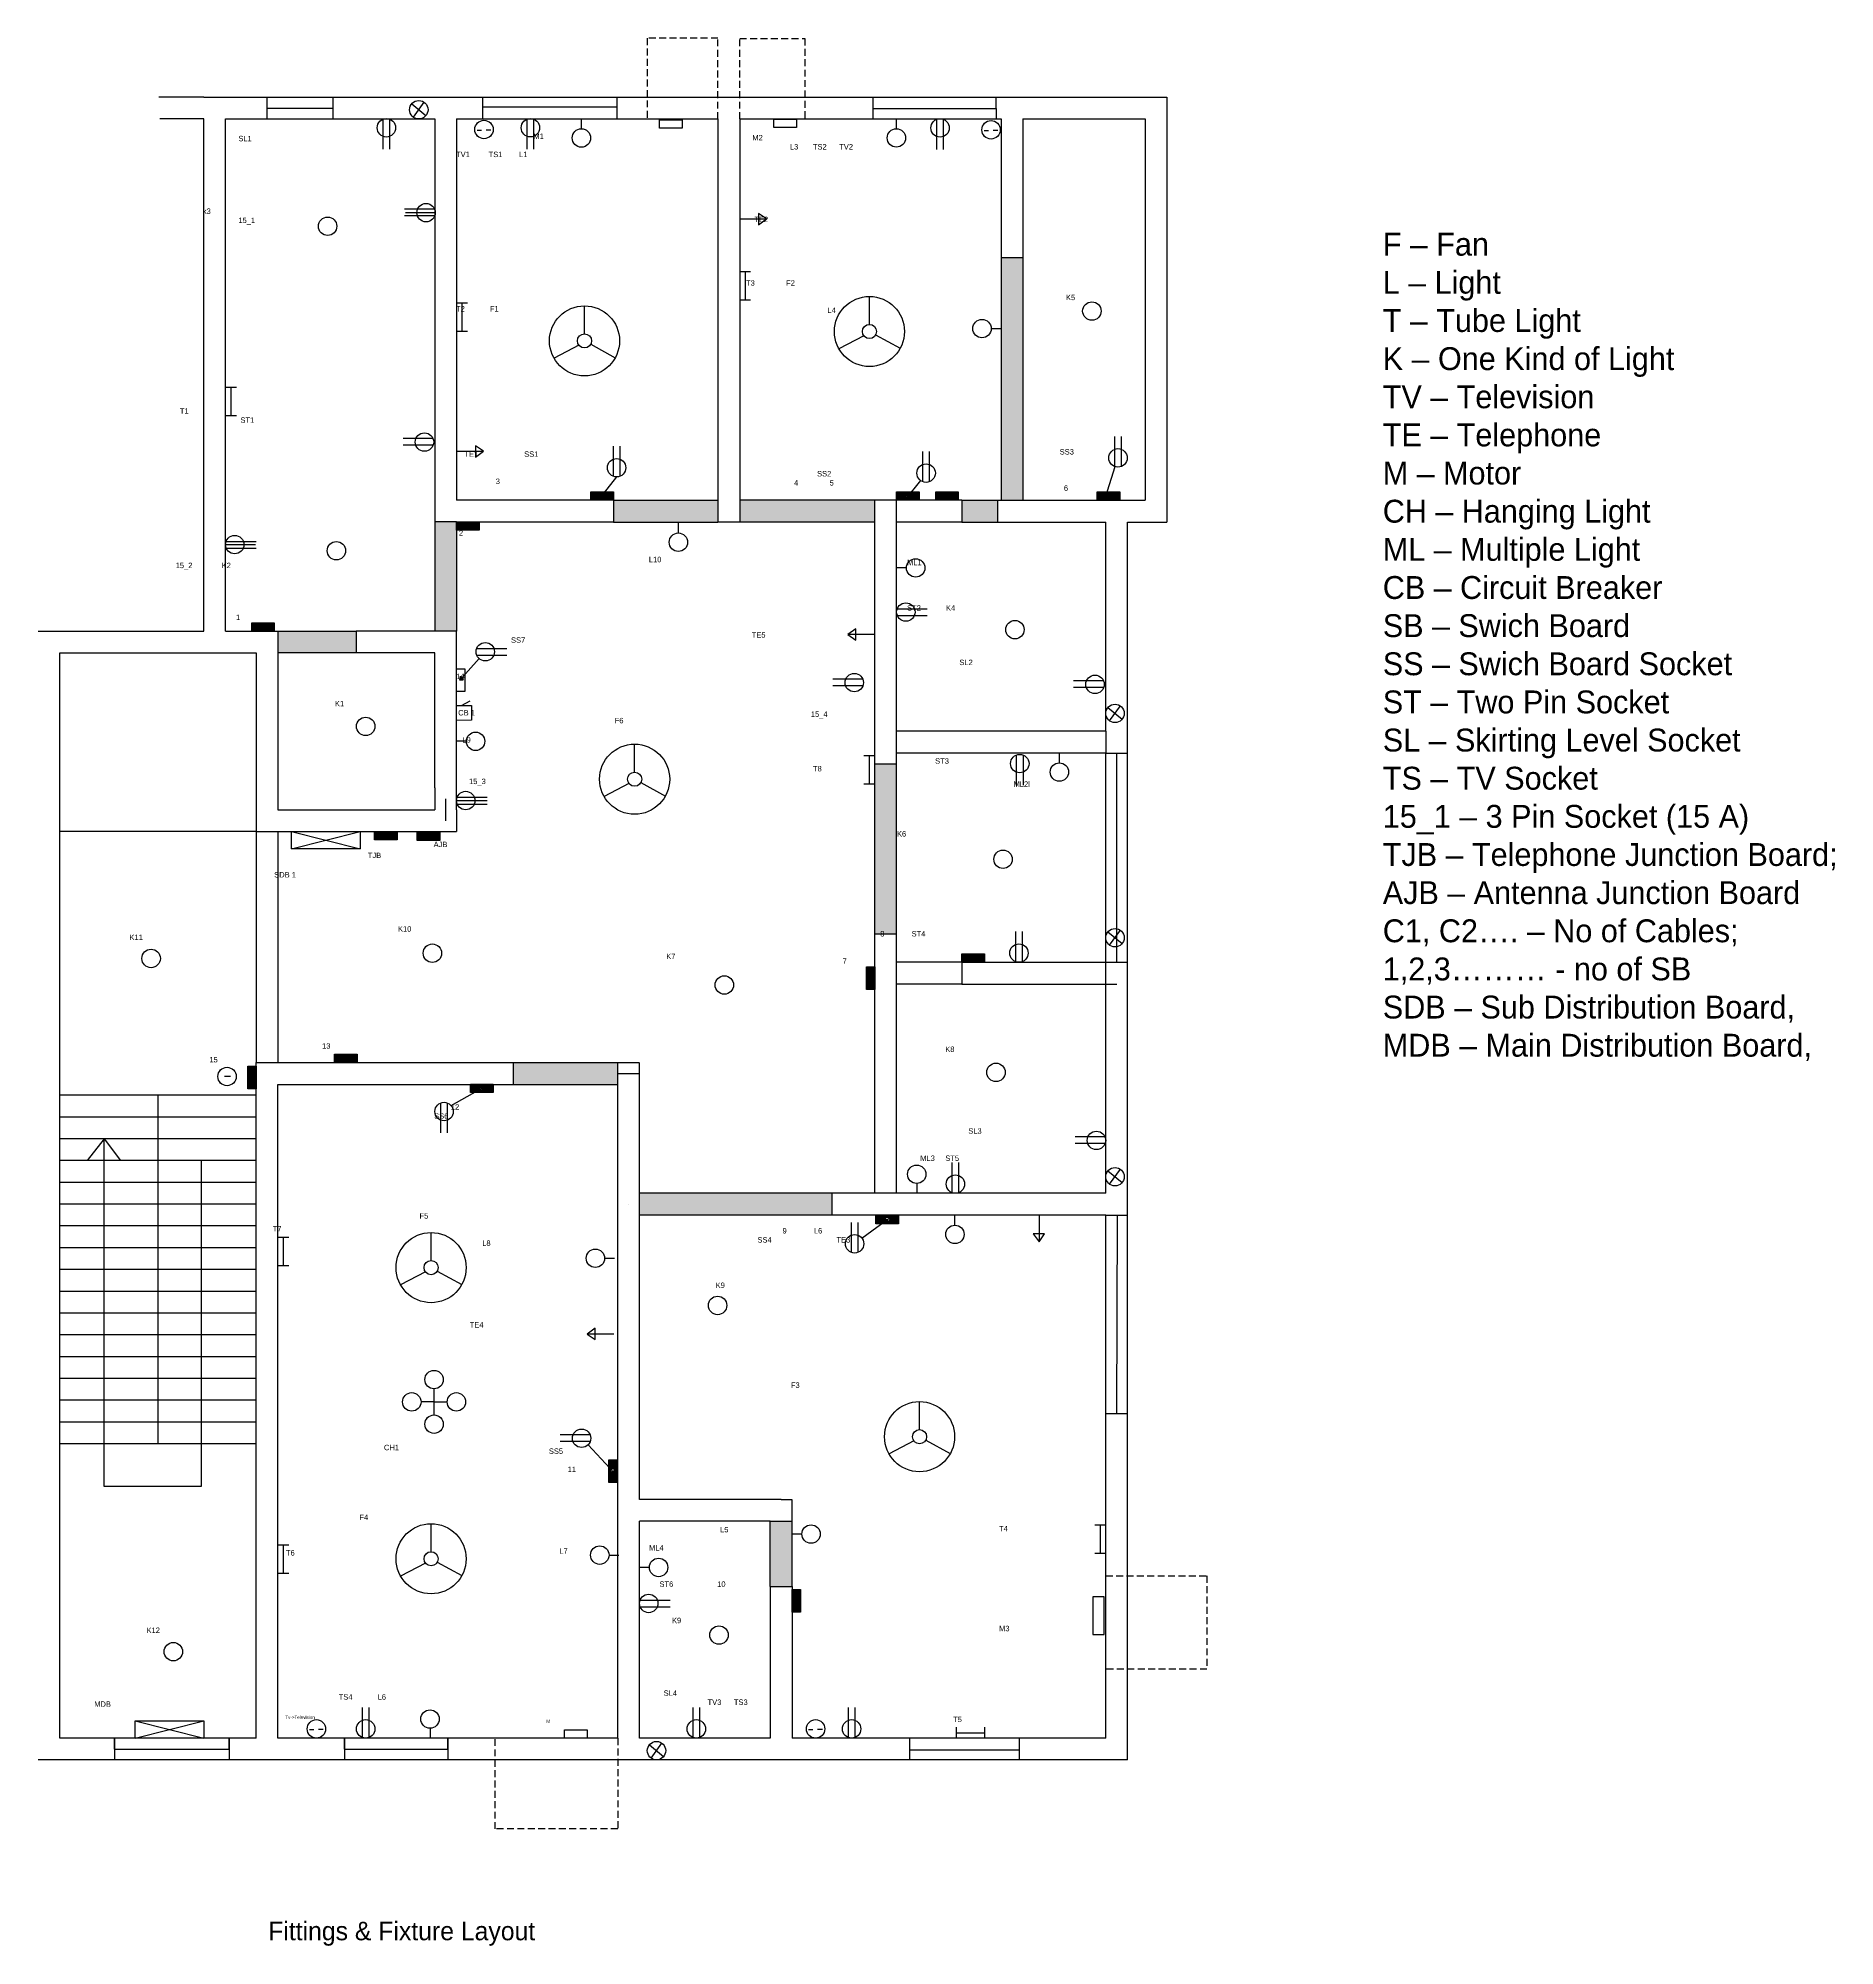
# Model space of a CAD drawing. Header units: millimetres. Extents: x 934 to 1758, y 802 to 1677.
import ezdxf

# ---------------------------------------------------------------- set-up
doc = ezdxf.new("R2010")
doc.units = ezdxf.units.MM
doc.linetypes.add('ACAD_ISO02W100', pattern=[15, 12, -3])
doc.linetypes.add('HIDDEN2', pattern=[4.7625, 3.175, -1.5875])

msp = doc.modelspace()

# ---------------------------------------------------------------- hatches: boundary and pattern name
at = {"linetype": 'HIDDEN2'}
for points in [[(1385.87, 1513.26), (1385.87, 1576.76), (1375.87, 1576.76), (1375.87, 1513.26), (1375.87, 1465.26), (1385.87, 1465.26)], [(1374.11, 1465.26), (1357.87, 1465.26), (1357.87, 1455.26), (1374.11, 1455.26)], [(1298.18, 1147.26), (1257.87, 1147.26), (1209.87, 1147.26), (1209.87, 1137.26), (1257.87, 1137.26), (1298.18, 1137.26)]]:
    msp.add_hatch(color=2, dxfattribs=at).paths.add_polyline_path(points)
for color, points in [(5, [(1197.98, 1469.1), (1193.91, 1469.1), (1192.29, 1467.06), (1193.03, 1466.57), (1191.51, 1466.07), (1191.51, 1467.58), (1192.29, 1467.06), (1193.91, 1469.1), (1187.6, 1469.1), (1187.6, 1465.26), (1197.98, 1465.26)]), (2, [(1245.87, 1465.26), (1197.87, 1465.26), (1197.87, 1455.26), (1245.87, 1455.26)]), (2, [(1317.87, 1465.26), (1303.87, 1465.26), (1255.87, 1465.26), (1255.87, 1455.26), (1303.87, 1455.26), (1317.87, 1455.26)]), (5, [(1338.24, 1469.1), (1334.65, 1469.1), (1332.93, 1466.97), (1333.8, 1466.26), (1331.95, 1465.76), (1332.29, 1467.49), (1332.93, 1466.97), (1334.65, 1469.1), (1327.87, 1469.1), (1327.87, 1465.26), (1338.24, 1465.26)]), (5, [(1356.17, 1469.1), (1345.8, 1469.1), (1345.8, 1465.26), (1356.17, 1465.26)]), (5, [(1430.35, 1469.1), (1424.49, 1469.1), (1424.07, 1467.77), (1424.36, 1467.67), (1423.9, 1467.23), (1423.81, 1467.86), (1424.07, 1467.77), (1424.49, 1469.1), (1419.98, 1469.1), (1419.98, 1465.26), (1430.35, 1465.26)]), (2, [(1125.87, 1441.26), (1125.87, 1455.26), (1125.87, 1455.45), (1115.87, 1455.45), (1115.87, 1455.26), (1115.87, 1441.26), (1115.87, 1405.26), (1125.87, 1405.26)]), (5, [(1136.24, 1455.26), (1125.87, 1455.26), (1125.87, 1451.62), (1136.24, 1451.62)]), (5, [(1042.24, 1409.1), (1031.87, 1409.1), (1031.87, 1405.26), (1042.24, 1405.26)]), (2, [(1079.87, 1405.26), (1043.87, 1405.26), (1043.87, 1395.26), (1079.87, 1395.26)]), (2, [(1327.87, 1344.17), (1317.87, 1344.17), (1317.87, 1301.26), (1317.87, 1266.29), (1327.87, 1266.29), (1327.87, 1301.26)]), (5, [(1098.59, 1313.26), (1088.22, 1313.26), (1088.22, 1309.43), (1098.59, 1309.43)]), (4, [(1118.18, 1312.98), (1107.81, 1312.98), (1107.81, 1309.14), (1118.18, 1309.14)]), (5, [(1368.24, 1257.1), (1357.87, 1257.1), (1357.87, 1253.26), (1368.24, 1253.26)]), (5, [(1317.87, 1251.18), (1314.04, 1251.18), (1314.04, 1240.81), (1317.87, 1240.81)]), (5, [(1080.23, 1211.1), (1069.86, 1211.1), (1069.86, 1207.26), (1080.23, 1207.26)]), (5, [(1033.87, 1205.55), (1030.06, 1205.55), (1030.06, 1195.18), (1033.87, 1195.18)]), (2, [(1199.87, 1202.26), (1199.87, 1207.26), (1151.87, 1207.26), (1151.87, 1197.26), (1199.87, 1197.26)]), (5, [(1142.68, 1197.26), (1132.31, 1197.26), (1132.31, 1193.49), (1133.99, 1193.49), (1136.63, 1194.98), (1136.06, 1195.56), (1138.13, 1195.82), (1137.35, 1194.25), (1136.63, 1194.98), (1133.99, 1193.49), (1142.68, 1193.49)]), (5, [(1328.69, 1137.03), (1318.31, 1137.03), (1318.31, 1133.2), (1320.87, 1133.2), (1323.37, 1135.03), (1322.31, 1135.79), (1325.13, 1136.32), (1324.6, 1134.16), (1323.37, 1135.03), (1320.87, 1133.2), (1328.69, 1133.2)]), (5, [(1199.57, 1024.94), (1195.74, 1024.94), (1195.74, 1021.65), (1196.89, 1020.4), (1198.18, 1021.59), (1198.18, 1018.99), (1196.19, 1019.76), (1196.89, 1020.4), (1195.74, 1021.65), (1195.74, 1014.57), (1199.57, 1014.57)]), (2, [(1279.87, 996.76), (1269.87, 996.76), (1269.87, 966.76), (1279.87, 966.76)]), (5, [(1283.7, 965.47), (1279.87, 965.47), (1279.87, 955.1), (1283.7, 955.1)])]:
    msp.add_hatch(color=color).paths.add_polyline_path(points)

# ---------------------------------------------------------------- linework, layer by layer
for p, q in [((1245.87, 1677.35), (1213.32, 1677.35)), ((1213.32, 1677.35), (1213.32, 1640.26)), ((1245.87, 1640.26), (1245.87, 1677.35)), ((1255.87, 1640.26), (1255.87, 1677.16)), ((1255.87, 1677.16), (1285.8, 1677.16)), ((1285.8, 1677.16), (1285.8, 1640.26)), ((1423.87, 971.76), (1470.29, 971.76)), ((1470.29, 971.76), (1470.29, 928.97)), ((1470.29, 928.97), (1423.87, 928.97)), ((1143.66, 855.56), (1143.66, 897.26)), ((1199.87, 897.26), (1199.87, 855.56)), ((1199.87, 855.56), (1143.66, 855.56))]:
    msp.add_line(p, q, dxfattribs=at)
for p, q in [((1009.87, 1650.26), (989.31, 1650.26)), ((1009.87, 1650.26), (1038.87, 1650.26)), ((1038.87, 1650.26), (1120.87, 1650.26)), ((1105.31, 1647.18), (1111.85, 1641.81)), ((1106.08, 1641.08), (1111.08, 1647.91)), ((1120.87, 1650.26), (1250.87, 1650.26)), ((1250.87, 1650.26), (1380.87, 1650.26)), ((1250.87, 1650.26), (1380.87, 1650.26)), ((1380.87, 1650.26), (1451.87, 1650.26)), ((1451.87, 1650.26), (1451.87, 1455.26)), ((1009.87, 1640.26), (989.69, 1640.26)), ((1009.87, 1405.26), (1009.87, 1640.26)), ((1019.87, 1405.26), (1019.87, 1640.26)), ((1019.87, 1640.26), (1038.87, 1640.26)), ((1038.87, 1640.26), (1115.87, 1640.26)), ((1092.08, 1640.12), (1092.08, 1626.36)), ((1095.17, 1640.17), (1095.17, 1626.36)), ((1115.87, 1640.26), (1115.87, 1455.26)), ((1125.87, 1640.26), (1245.87, 1640.26)), ((1125.87, 1640.26), (1125.87, 1465.26)), ((1125.87, 1640.26), (1125.87, 1465.26)), ((1158.2, 1640.13), (1158.2, 1626.37)), ((1161.28, 1640.18), (1161.28, 1626.37)), ((1183.22, 1635.77), (1183.22, 1640.29)), ((1245.87, 1640.26), (1245.87, 1455.26)), ((1255.87, 1640.26), (1375.87, 1640.26)), ((1255.87, 1640.26), (1255.87, 1455.26)), ((1327.76, 1635.8), (1327.76, 1640.32)), ((1346.19, 1640.05), (1346.19, 1626.29)), ((1349.28, 1640.1), (1349.28, 1626.29)), ((1375.87, 1640.26), (1375.87, 1513.26)), ((1385.87, 1640.26), (1441.87, 1640.26)), ((1385.87, 1640.26), (1385.87, 1513.26)), ((1441.87, 1640.26), (1441.87, 1465.26)), ((1135.29, 1635.17), (1137.31, 1635.17)), ((1139.43, 1635.25), (1141.63, 1635.25)), ((1368.01, 1635.02), (1370.03, 1635.02)), ((1372.15, 1635.1), (1374.35, 1635.1)), ((1115.84, 1598.86), (1102.08, 1598.86)), ((1115.89, 1595.78), (1102.08, 1595.78)), ((1116.16, 1597.26), (1102.45, 1597.26)), ((1255.87, 1594.42), (1268.2, 1594.42)), ((1268.2, 1594.42), (1264.54, 1596.89)), ((1264.54, 1596.89), (1264.54, 1591.72)), ((1264.54, 1591.72), (1268.2, 1594.42)), ((1375.87, 1576.76), (1385.87, 1576.76)), ((1255.87, 1570.29), (1260.86, 1570.29)), ((1258.31, 1570.29), (1258.31, 1557.28)), ((1315.4, 1545.98), (1315.4, 1558.82)), ((1125.87, 1555.88), (1130.86, 1555.88)), ((1128.31, 1555.88), (1128.31, 1542.88)), ((1184.63, 1541.67), (1184.63, 1554.51)), ((1255.87, 1557.28), (1260.86, 1557.28)), ((1125.87, 1542.88), (1130.86, 1542.88)), ((1312.81, 1540.77), (1301.4, 1534.8)), ((1318.25, 1541.16), (1329.52, 1535.01)), ((1371.28, 1544.07), (1375.8, 1544.07)), ((1182.03, 1536.46), (1170.63, 1530.49)), ((1187.48, 1536.85), (1198.75, 1530.7)), ((1019.87, 1517.12), (1024.86, 1517.12)), ((1022.31, 1517.12), (1022.31, 1504.11)), ((1375.87, 1513.26), (1375.87, 1465.26)), ((1385.87, 1513.26), (1385.87, 1465.26)), ((1019.87, 1504.11), (1024.86, 1504.11)), ((1115.09, 1493.6), (1101.33, 1493.6)), ((1115.14, 1490.51), (1101.33, 1490.51)), ((1138.2, 1487.84), (1134.54, 1490.31)), ((1134.54, 1490.31), (1134.54, 1485.14)), ((1197.89, 1476.26), (1197.89, 1490.07)), ((1200.98, 1476.31), (1200.98, 1490.07)), ((1427.99, 1480.78), (1427.99, 1494.59)), ((1431.08, 1480.83), (1431.08, 1494.59)), ((1125.87, 1487.84), (1138.2, 1487.84)), ((1134.54, 1485.14), (1138.2, 1487.84)), ((1339.94, 1473.78), (1339.94, 1487.59)), ((1343.03, 1473.83), (1343.03, 1487.59)), ((1423.9, 1467.23), (1428.19, 1480.71)), ((1199.37, 1475.99), (1191.51, 1466.07)), ((1338.9, 1474.34), (1331.95, 1465.76)), ((1197.87, 1465.26), (1125.87, 1465.26)), ((1191.51, 1466.07), (1191.51, 1467.58)), ((1191.51, 1467.58), (1193.03, 1466.57)), ((1193.03, 1466.57), (1191.51, 1466.07)), ((1197.87, 1465.26), (1197.87, 1455.26)), ((1197.87, 1465.26), (1245.87, 1465.26)), ((1303.87, 1465.26), (1255.87, 1465.26)), ((1327.87, 1465.26), (1303.87, 1465.26)), ((1317.87, 1455.26), (1317.87, 1465.26)), ((1327.87, 1354.26), (1327.87, 1465.26)), ((1357.87, 1465.26), (1327.87, 1465.26)), ((1331.95, 1465.76), (1332.29, 1467.49)), ((1333.8, 1466.26), (1331.95, 1465.76)), ((1332.29, 1467.49), (1333.8, 1466.26)), ((1357.87, 1465.26), (1428.87, 1465.26)), ((1357.87, 1465.26), (1428.87, 1465.26)), ((1357.87, 1465.26), (1428.87, 1465.26)), ((1357.87, 1465.26), (1357.87, 1455.26)), ((1374.11, 1465.26), (1374.11, 1455.26)), ((1423.9, 1467.23), (1423.81, 1467.86)), ((1423.81, 1467.86), (1424.36, 1467.67)), ((1424.36, 1467.67), (1423.9, 1467.23)), ((1423.9, 1467.23), (1423.9, 1467.23)), ((1428.87, 1465.26), (1441.87, 1465.26)), ((1125.87, 1455.45), (1115.87, 1455.45)), ((1115.87, 1455.26), (1115.87, 1441.26)), ((1125.87, 1455.26), (1125.87, 1441.26)), ((1197.87, 1455.26), (1125.87, 1455.26)), ((1197.87, 1455.26), (1245.87, 1455.26)), ((1227.72, 1450.27), (1227.72, 1454.79)), ((1303.87, 1455.26), (1255.87, 1455.26)), ((1317.87, 1455.26), (1303.87, 1455.26)), ((1317.87, 1349.26), (1317.87, 1455.26)), ((1357.87, 1455.26), (1327.87, 1455.26)), ((1357.87, 1455.26), (1423.87, 1455.26)), ((1423.87, 1359.26), (1423.87, 1455.26)), ((1433.87, 1354.26), (1433.87, 1455.26)), ((1433.87, 1455.26), (1451.87, 1455.26)), ((1019.87, 1444.95), (1033.58, 1444.95)), ((1020.14, 1446.43), (1033.95, 1446.43)), ((1020.19, 1443.35), (1033.95, 1443.35)), ((1115.87, 1441.26), (1115.87, 1405.26)), ((1125.87, 1441.26), (1125.87, 1405.26)), ((1332.39, 1434.25), (1327.87, 1434.25)), ((1328.14, 1415.48), (1341.95, 1415.48)), ((1328.19, 1412.39), (1341.95, 1412.39)), ((933.87, 1405.26), (1009.87, 1405.26)), ((938.87, 1405.26), (1009.87, 1405.26)), ((1019.87, 1405.26), (1043.87, 1405.26)), ((1043.87, 1405.26), (1043.87, 1333.26)), ((1043.87, 1405.26), (1079.87, 1405.26)), ((1125.87, 1405.26), (1079.87, 1405.26)), ((1079.87, 1405.26), (1079.87, 1395.26)), ((1125.87, 1323.26), (1125.87, 1405.26)), ((1309.08, 1406.33), (1305.42, 1403.63)), ((1317.75, 1403.63), (1305.42, 1403.63)), ((1305.42, 1403.63), (1309.08, 1401.15)), ((1309.08, 1401.15), (1309.08, 1406.33)), ((943.87, 1318.26), (943.87, 1395.26)), ((943.87, 1395.26), (1014.87, 1395.26)), ((1014.87, 1395.26), (1033.87, 1395.26)), ((1033.87, 1395.26), (1033.87, 1328.26)), ((1079.87, 1395.26), (1043.87, 1395.26)), ((1115.87, 1395.26), (1079.87, 1395.26)), ((1115.87, 1333.26), (1115.87, 1395.26)), ((1136.23, 1392.66), (1127.36, 1382.69)), ((1135.13, 1397.25), (1148.94, 1397.25)), ((1135.18, 1394.17), (1148.94, 1394.17)), ((1127.36, 1382.69), (1127.69, 1384.5)), ((1127.69, 1384.5), (1128.87, 1382.79)), ((1312.36, 1383.23), (1298.6, 1383.23)), ((1128.87, 1382.79), (1127.36, 1382.69)), ((1312.41, 1380.14), (1298.6, 1380.14)), ((1422.84, 1382.42), (1409.08, 1382.42)), ((1422.89, 1379.33), (1409.08, 1379.33)), ((1125.87, 1371.11), (1132.75, 1371.11)), ((1128.14, 1371.11), (1132.19, 1373.32)), ((1128.14, 1371.11), (1132.37, 1371.11)), ((1132.75, 1371.11), (1132.75, 1364.31)), ((1424.83, 1370.17), (1431.38, 1364.81)), ((1425.6, 1364.08), (1430.61, 1370.9)), ((1132.75, 1364.31), (1125.87, 1364.26)), ((1423.87, 1359.26), (1327.87, 1359.26)), ((1423.87, 1359.26), (1423.87, 1349.26)), ((1130.39, 1354.67), (1125.87, 1354.67)), ((1207.62, 1340.54), (1207.62, 1353.38)), ((1317.87, 1301.26), (1317.87, 1349.26)), ((1327.87, 1349.26), (1327.87, 1354.26)), ((1423.87, 1349.26), (1327.87, 1349.26)), ((1327.87, 1301.26), (1327.87, 1349.26)), ((1382.79, 1348.37), (1382.79, 1334.61)), ((1385.88, 1348.42), (1385.88, 1334.61)), ((1402.57, 1344.79), (1402.57, 1349.31)), ((1423.87, 1248.26), (1423.87, 1349.26)), ((1423.87, 1349.26), (1433.87, 1349.26)), ((1428.87, 1253.26), (1428.87, 1349.26)), ((1433.87, 1248.26), (1433.87, 1354.26)), ((1312.8, 1348.1), (1317.79, 1348.1)), ((1315.23, 1348.1), (1315.23, 1335.09)), ((1327.87, 1344.17), (1317.87, 1344.17)), ((1043.87, 1333.26), (1043.87, 1323.26)), ((1115.87, 1333.26), (1115.87, 1323.26)), ((1205.03, 1335.33), (1193.62, 1329.36)), ((1210.47, 1335.72), (1221.74, 1329.56)), ((1312.8, 1335.09), (1317.79, 1335.09)), ((1033.87, 1328.26), (1033.87, 1291.26)), ((1043.87, 1323.26), (1115.87, 1323.26)), ((1125.87, 1327.5), (1140.01, 1327.5)), ((1125.87, 1323.26), (1125.87, 1313.26)), ((1126.14, 1328.98), (1139.95, 1328.98)), ((1126.19, 1325.89), (1139.95, 1325.89)), ((943.87, 1202.26), (943.87, 1318.26)), ((1033.87, 1313.35), (943.87, 1313.35)), ((1033.87, 1313.35), (1043.87, 1313.26)), ((1043.87, 1313.26), (1125.87, 1313.26)), ((1043.87, 1313.26), (1043.87, 1291.26)), ((1050.22, 1313.26), (1081.7, 1305.41)), ((1050.22, 1305.41), (1081.7, 1313.26)), ((1317.87, 1243.26), (1317.87, 1301.26)), ((1327.87, 1243.26), (1327.87, 1301.26)), ((1033.87, 1291.26), (1033.87, 1207.26)), ((1043.87, 1291.26), (1043.87, 1207.26)), ((1317.87, 1266.29), (1327.87, 1266.29)), ((1382.54, 1253.53), (1382.54, 1267.34)), ((1385.63, 1253.58), (1385.63, 1267.34)), ((1424.83, 1267.21), (1431.38, 1261.85)), ((1425.6, 1261.12), (1430.61, 1267.94)), ((1357.87, 1253.26), (1327.87, 1253.26)), ((1357.87, 1253.26), (1428.87, 1253.26)), ((1357.87, 1253.26), (1357.87, 1243.26)), ((1428.87, 1253.26), (1433.87, 1253.26)), ((1317.87, 1147.26), (1317.87, 1243.26)), ((1327.87, 1147.26), (1327.87, 1243.26)), ((1357.87, 1243.26), (1327.87, 1243.26)), ((1357.87, 1243.26), (1428.87, 1243.26)), ((1423.87, 1147.26), (1423.87, 1248.26)), ((1433.87, 1142.26), (1433.87, 1248.26)), ((943.87, 897.26), (943.87, 1202.26)), ((1019.41, 1200.95), (1022.16, 1200.95)), ((1033.87, 897.26), (1033.87, 1207.26)), ((1033.87, 1207.26), (1151.87, 1207.26)), ((1151.87, 1207.26), (1151.87, 1197.26)), ((1151.87, 1207.26), (1209.59, 1207.26)), ((1199.87, 1202.26), (1199.87, 1207.26)), ((1199.87, 897.26), (1199.87, 1202.26)), ((1199.87, 1202.26), (1209.87, 1202.26)), ((1209.87, 1202.26), (1209.87, 1207.26)), ((1209.87, 1006.76), (1209.87, 1202.26)), ((1033.87, 1192.26), (943.87, 1192.26)), ((988.87, 1192.26), (988.87, 1032.26)), ((1043.87, 897.26), (1043.87, 1197.26)), ((1043.87, 1197.26), (1151.87, 1197.26)), ((1123.41, 1187.52), (1138.13, 1195.82)), ((1138.13, 1195.82), (1136.06, 1195.56)), ((1136.06, 1195.56), (1137.35, 1194.25)), ((1137.35, 1194.25), (1138.13, 1195.82)), ((1151.87, 1197.26), (1199.87, 1197.26)), ((1033.87, 1182.26), (943.87, 1182.26)), ((1118.57, 1188.7), (1118.57, 1174.94)), ((1121.66, 1188.75), (1121.66, 1174.94)), ((1423.51, 1173.14), (1409.75, 1173.14)), ((1033.87, 1172.26), (943.87, 1172.26)), ((964.12, 1172.26), (956.4, 1162.26)), ((964.12, 1012.75), (964.12, 1172.26)), ((964.12, 1172.26), (971.65, 1162.26)), ((1423.56, 1170.05), (1409.75, 1170.05)), ((1033.87, 1162.26), (943.87, 1162.26)), ((1008.62, 1162.26), (1008.62, 1032.26)), ((1353.36, 1147.53), (1353.36, 1161.34)), ((1356.45, 1147.58), (1356.45, 1161.34)), ((1424.83, 1157.55), (1431.38, 1152.18)), ((1425.6, 1151.45), (1430.61, 1158.28)), ((1033.87, 1152.26), (943.87, 1152.26)), ((1257.87, 1147.26), (1209.87, 1147.26)), ((1322.87, 1147.26), (1257.87, 1147.26)), ((1298.18, 1147.26), (1298.18, 1137.26)), ((1423.87, 1147.26), (1322.87, 1147.26)), ((1423.87, 1147.26), (1327.87, 1147.26)), ((1337.09, 1151.78), (1337.09, 1147.26)), ((1033.87, 1142.26), (943.87, 1142.26)), ((1204.87, 1142.26), (1204.87, 1142.26)), ((1433.87, 1046.26), (1433.87, 1142.26)), ((1033.87, 1132.26), (943.87, 1132.26)), ((1257.87, 1137.26), (1209.87, 1137.26)), ((1322.87, 1137.26), (1257.87, 1137.26)), ((1307.09, 1120.13), (1307.09, 1133.94)), ((1310.18, 1120.18), (1310.18, 1133.94)), ((1311.93, 1126.66), (1325.13, 1136.32)), ((1325.13, 1136.32), (1322.31, 1135.79)), ((1322.31, 1135.79), (1324.6, 1134.16)), ((1423.87, 1137.26), (1322.87, 1137.26)), ((1324.6, 1134.16), (1325.13, 1136.32)), ((1354.62, 1132.65), (1354.62, 1137.16)), ((1393.29, 1137.31), (1393.29, 1124.98)), ((1423.87, 1046.26), (1423.87, 1137.26)), ((1033.87, 1122.26), (943.87, 1122.26)), ((1043.87, 1127.14), (1048.86, 1127.14)), ((1046.31, 1127.14), (1046.31, 1114.13)), ((1114.21, 1116.42), (1114.21, 1129.26)), ((1395.76, 1128.64), (1390.59, 1128.64)), ((1390.59, 1128.64), (1393.29, 1124.98)), ((1393.29, 1124.98), (1395.76, 1128.64)), ((1033.87, 1112.26), (943.87, 1112.26)), ((1043.87, 1114.13), (1048.86, 1114.13)), ((1193.86, 1117.45), (1198.38, 1117.45)), ((1111.62, 1111.2), (1100.21, 1105.23)), ((1117.06, 1111.59), (1128.33, 1105.44)), ((1033.87, 1102.26), (943.87, 1102.26)), ((1033.87, 1092.26), (943.87, 1092.26)), ((1033.87, 1082.26), (943.87, 1082.26)), ((1189.48, 1085.32), (1185.82, 1082.61)), ((1198.15, 1082.61), (1185.82, 1082.61)), ((1185.82, 1082.61), (1189.48, 1080.14)), ((1189.48, 1080.14), (1189.48, 1085.32)), ((1033.87, 1072.26), (943.87, 1072.26)), ((1033.87, 1062.26), (943.87, 1062.26)), ((1033.87, 1052.26), (943.87, 1052.26)), ((1115.59, 1051.55), (1109.59, 1051.55)), ((1115.59, 1045.55), (1115.59, 1057.55)), ((1115.59, 1051.55), (1121.59, 1051.55)), ((1338.4, 1038.84), (1338.4, 1051.68)), ((1033.87, 1042.26), (943.87, 1042.26)), ((1423.87, 897.26), (1423.87, 1046.26)), ((1433.87, 887.26), (1433.87, 1046.26)), ((1187.2, 1036.45), (1173.43, 1036.45)), ((1187.25, 1033.37), (1173.43, 1033.37)), ((1335.8, 1033.62), (1324.39, 1027.65)), ((1341.24, 1034.01), (1352.51, 1027.86)), ((1033.87, 1032.26), (943.87, 1032.26)), ((1008.62, 1032.26), (1008.62, 1012.75)), ((1186.3, 1031.88), (1198.18, 1018.99)), ((1198.18, 1021.59), (1196.19, 1019.76)), ((1196.19, 1019.76), (1198.18, 1018.99)), ((1198.18, 1018.99), (1198.18, 1021.59)), ((1008.62, 1012.75), (964.12, 1012.75)), ((1274.87, 1006.76), (1209.87, 1006.76)), ((1274.87, 1006.76), (1279.87, 1006.76)), ((1279.87, 966.76), (1279.87, 1006.59)), ((1114.21, 982.81), (1114.21, 995.65)), ((1209.87, 897.26), (1209.87, 996.76)), ((1269.87, 996.76), (1209.87, 996.76)), ((1269.87, 966.76), (1269.87, 996.76)), ((1269.87, 996.76), (1279.87, 996.76)), ((1284.39, 990.9), (1279.87, 990.9)), ((1418.79, 995.14), (1423.78, 995.14)), ((1421.23, 995.14), (1421.23, 982.14)), ((1043.87, 985.99), (1048.86, 985.99)), ((1046.31, 986), (1046.31, 972.99)), ((1195.87, 981.23), (1200.39, 981.23)), ((1418.79, 982.14), (1423.78, 982.14)), ((1043.87, 972.99), (1048.86, 972.99)), ((1111.62, 977.59), (1100.21, 971.62)), ((1117.06, 977.98), (1128.33, 971.83)), ((1214.39, 975.56), (1209.87, 975.56)), ((1269.87, 966.76), (1269.87, 897.26)), ((1269.87, 966.76), (1279.87, 966.76)), ((1279.87, 966.76), (1279.87, 897.26)), ((1210.14, 960.52), (1223.95, 960.52)), ((1210.19, 957.43), (1223.95, 957.43)), ((1082.71, 897.53), (1082.71, 911.34)), ((1085.8, 897.58), (1085.8, 911.34)), ((1234.47, 897.53), (1234.47, 911.34)), ((1237.56, 897.58), (1237.56, 911.34)), ((1305.74, 897.53), (1305.74, 911.34)), ((1308.83, 897.58), (1308.83, 911.34)), ((978.47, 905.12), (1009.95, 897.26)), ((978.47, 897.26), (1009.95, 905.12)), ((1113.72, 901.78), (1113.72, 897.26)), ((1355.42, 897.26), (1355.42, 902.26)), ((1368.43, 897.26), (1368.43, 902.26)), ((1033.87, 897.26), (943.87, 897.26)), ((968.93, 892.26), (968.93, 897.26)), ((968.93, 897.26), (968.93, 887.26)), ((1021.53, 892.26), (1021.53, 897.26)), ((1021.53, 897.26), (1021.53, 887.26)), ((1199.87, 897.26), (1043.87, 897.26)), ((1058.4, 901.24), (1060.41, 901.24)), ((1062.53, 901.32), (1064.73, 901.32)), ((1269.87, 897.26), (1209.87, 897.26)), ((1214.4, 894.18), (1220.94, 888.81)), ((1215.16, 888.08), (1220.17, 894.91)), ((1423.87, 897.26), (1279.87, 897.26)), ((1287.47, 901.24), (1289.49, 901.24)), ((1291.61, 901.32), (1293.81, 901.32)), ((1355.42, 899.7), (1368.43, 899.7)), ((1038.87, 887.26), (933.87, 887.26)), ((968.93, 892.26), (1021.53, 892.26)), ((1204.87, 887.26), (1038.87, 887.26)), ((1274.87, 887.26), (1204.87, 887.26)), ((1433.87, 887.26), (1274.87, 887.26))]:
    msp.add_line(p, q)
at = {"color": 3}
for p, q in [((1038.87, 1650.26), (1038.87, 1640.26)), ((1069.12, 1650.26), (1069.12, 1640.26)), ((1137.99, 1640.26), (1137.99, 1650.26)), ((1199.46, 1650.26), (1199.46, 1640.26)), ((1317.06, 1640.26), (1317.06, 1650.26)), ((1373.54, 1645.05), (1373.54, 1650.26)), ((1038.87, 1645.26), (1069.12, 1645.26)), ((1138.21, 1645.76), (1199.46, 1645.76)), ((1316.97, 1645.05), (1373.54, 1645.05)), ((1373.54, 1645.05), (1373.54, 1640.26)), ((1423.87, 1137.26), (1433.87, 1137.26)), ((1428.87, 1046.26), (1429.25, 1137.23)), ((1423.87, 1046.26), (1433.87, 1046.26)), ((1074.44, 892.26), (1074.44, 897.26)), ((1074.44, 897.26), (1074.44, 887.26)), ((1121.87, 892.26), (1121.87, 897.26)), ((1121.87, 897.26), (1121.87, 887.26)), ((1333.97, 887.26), (1333.97, 897.26)), ((1384.09, 897.26), (1384.09, 887.26)), ((1074.44, 892.26), (1121.87, 892.26)), ((1383.79, 891.75), (1334.16, 891.75))]:
    msp.add_line(p, q, dxfattribs=at)
at = {"linetype": 'ACAD_ISO02W100'}
for p, q in [((1255.87, 1455.26), (1245.87, 1455.26)), ((1120.87, 1328.26), (1120.87, 1318.26))]:
    msp.add_line(p, q, dxfattribs=at)
for points in [[(1219.04, 1639.89), (1229.41, 1639.89), (1229.41, 1636.06), (1219.04, 1636.06)], [(1271.49, 1640.13), (1281.86, 1640.13), (1281.86, 1636.3), (1271.49, 1636.3)], [(1187.6, 1469.1), (1197.98, 1469.1), (1197.98, 1465.26), (1187.6, 1465.26)], [(1327.87, 1469.1), (1338.24, 1469.1), (1338.24, 1465.26), (1327.87, 1465.26)], [(1345.8, 1469.1), (1356.17, 1469.1), (1356.17, 1465.26), (1345.8, 1465.26)], [(1419.98, 1469.1), (1430.35, 1469.1), (1430.35, 1465.26), (1419.98, 1465.26)], [(1125.87, 1455.45), (1136.24, 1455.45), (1136.24, 1451.62), (1125.87, 1451.62)], [(1031.87, 1409.1), (1042.24, 1409.1), (1042.24, 1405.26), (1031.87, 1405.26)], [(1129.7, 1387.87), (1129.7, 1377.5), (1125.87, 1377.5), (1125.87, 1387.87)], [(1050.22, 1313.26), (1081.7, 1313.26), (1081.7, 1305.41), (1050.22, 1305.41)], [(1088.22, 1313.26), (1098.59, 1313.26), (1098.59, 1309.43), (1088.22, 1309.43)], [(1107.81, 1312.98), (1118.18, 1312.98), (1118.18, 1309.14), (1107.81, 1309.14)], [(1357.87, 1257.1), (1368.24, 1257.1), (1368.24, 1253.26), (1357.87, 1253.26)], [(1317.87, 1251.18), (1317.87, 1240.81), (1314.04, 1240.81), (1314.04, 1251.18)], [(1069.86, 1211.1), (1080.23, 1211.1), (1080.23, 1207.26), (1069.86, 1207.26)], [(1033.89, 1205.55), (1033.89, 1195.18), (1030.06, 1195.18), (1030.06, 1205.55)], [(1132.31, 1197.32), (1142.68, 1197.32), (1142.68, 1193.49), (1132.31, 1193.49)], [(1318.31, 1137.03), (1328.69, 1137.03), (1328.69, 1133.2), (1318.31, 1133.2)], [(1199.57, 1024.94), (1199.57, 1014.57), (1195.74, 1014.57), (1195.74, 1024.94)], [(1283.7, 965.47), (1283.7, 955.1), (1279.87, 955.1), (1279.87, 965.47)], [(1423.15, 962.09), (1417.9, 962.09), (1417.9, 944.75), (1423.15, 944.75)], [(978.47, 905.12), (1009.95, 905.12), (1009.95, 897.26), (978.47, 897.26)], [(1175.4, 901.1), (1185.77, 901.1), (1185.77, 897.26), (1175.4, 897.26)]]:
    msp.add_lwpolyline(points, close=True)
for centre, radius in [((1108.58, 1644.5), 4.23), ((1093.69, 1636.21), 4.23), ((1138.49, 1635.43), 4.23), ((1159.8, 1636.22), 4.23), ((1347.8, 1636.14), 4.23), ((1371.21, 1635.28), 4.23), ((1183.22, 1631.54), 4.23), ((1327.76, 1631.57), 4.23), ((1066.72, 1591.04), 4.23), ((1111.93, 1597.26), 4.23), ((1315.4, 1542.73), 16.09), ((1184.63, 1538.42), 16.09), ((1417.48, 1552.12), 4.23), ((1184.63, 1538.42), 3.25), ((1315.4, 1542.73), 3.25), ((1367.05, 1544.07), 4.23), ((1111.18, 1491.99), 4.23), ((1429.47, 1484.74), 4.23), ((1199.37, 1480.22), 4.23), ((1341.42, 1477.74), 4.23), ((1024.1, 1444.95), 4.23), ((1070.75, 1442.13), 4.23), ((1227.72, 1446.04), 4.23), ((1336.62, 1434.25), 4.23), ((1332.1, 1414), 4.23), ((1382.16, 1405.91), 4.23), ((1139.09, 1395.77), 4.23), ((1308.44, 1381.62), 4.23), ((1418.93, 1380.81), 4.23), ((1084.2, 1361.52), 4.23), ((1428.1, 1367.49), 4.23), ((1134.62, 1354.67), 4.23), ((1207.62, 1337.29), 16.09), ((1384.4, 1344.46), 4.23), ((1207.62, 1337.29), 3.25), ((1402.57, 1340.56), 4.23), ((1130.1, 1327.5), 4.23), ((1376.73, 1300.54), 4.23), ((1114.82, 1257.45), 4.23), ((1384.02, 1257.5), 4.23), ((1428.1, 1264.53), 4.23), ((985.73, 1255.02), 4.23), ((1248.79, 1242.84), 4.23), ((1020.58, 1200.86), 4.23), ((1373.47, 1202.76), 4.23), ((1120.17, 1184.79), 4.23), ((1419.59, 1171.54), 4.23), ((1337.09, 1156.01), 4.23), ((1354.84, 1151.5), 4.23), ((1428.1, 1154.86), 4.23), ((1354.62, 1128.41), 4.23), ((1114.21, 1113.16), 16.09), ((1189.63, 1117.45), 4.23), ((1308.57, 1124.09), 4.23), ((1114.21, 1113.16), 3.25), ((1245.69, 1095.8), 4.23), ((1115.59, 1061.79), 4.23), ((1105.36, 1051.55), 4.23), ((1125.83, 1051.55), 4.23), ((1338.4, 1035.58), 16.09), ((1115.59, 1041.32), 4.23), ((1183.28, 1034.85), 4.23), ((1338.4, 1035.58), 3.25), ((1114.21, 979.55), 16.09), ((1288.62, 990.9), 4.23), ((1114.21, 979.55), 3.25), ((1191.64, 981.23), 4.23), ((1218.62, 975.56), 4.23), ((1214.1, 959.04), 4.23), ((1246.35, 944.55), 4.23), ((995.91, 936.92), 4.23), ((1061.59, 901.5), 4.23), ((1084.2, 901.5), 4.23), ((1113.72, 906.01), 4.23), ((1235.95, 901.5), 4.23), ((1290.67, 901.5), 4.23), ((1307.22, 901.5), 4.23), ((1217.67, 891.5), 4.23)]:
    msp.add_circle(centre, radius)

# ---------------------------------------------------------------- texts
at = {"attachment_point": 1}
for s, insert, char_height, width in [('\\P\\P\\P\\P\\P\\P                                               SL1\\P\\P\\P\\P\\P\\P\\P\\P                              k3         \\P                                               15_1\\P\\P\\P\\P\\P\\P\\P\\P\\P\\P\\P\\P\\P\\P\\P\\P\\P\\P\\P\\P\\P                   T1             \\P                                                ST1\\P\\P\\P\\P\\P\\P\\P\\P\\P\\P\\P\\P\\P\\P\\P\\P                 15_2              K2 ', (980.69, 1657.52), 2.5, 149.609), ('\\P\\P                                          \\P                                       \\P                                          M1\\P \\P     TV1         TS1        L1\\P\\P\\P\\P\\P\\P\\P\\P\\P\\P\\P\\P\\P\\P\\P\\P\\P     T2            F1\\P\\P\\P\\P\\P\\P\\P\\P\\P\\P\\P\\P\\P\\P\\P\\P         TE1                      SS1\\P\\P\\P                        3                       ', (1120.87, 1650.26), 2.5, 147.9171), ('\\P\\P\\P      M2                    \\P                        L3       TS2      TV2\\P\\P\\P\\P\\P\\P\\P\\P       TE2 \\P\\P\\P\\P\\P\\P\\P   T3               F2                  \\P\\P\\P                                          L4\\P\\P\\P\\P\\P\\P\\P\\P\\P\\P\\P\\P\\P\\P\\P\\P\\P\\P                                     SS2\\P                          4               5        \\P                                 ', (1255.87, 1645.42), 2.5, 123.3176), ('F {\\fArial|b0|i0|c0|p34;–} Fan \\PL {\\fArial|b0|i0|c0|p34;–} Light \\PT {\\fArial|b0|i0|c0|p34;–} Tube Light \\PK {\\fArial|b0|i0|c0|p34;–} One Kind of Light \\PTV {\\fArial|b0|i0|c0|p34;–} Television \\PTE {\\fArial|b0|i0|c0|p34;–} Telephone \\PM {\\fArial|b0|i0|c0|p34;–} Motor \\PCH {\\fArial|b0|i0|c0|p34;–} Hanging Light \\PML {\\fArial|b0|i0|c0|p34;–} Multiple Light \\PCB {\\fArial|b0|i0|c0|p34;–} Circuit Breaker \\PSB {\\fArial|b0|i0|c0|p34;–} Swich Board \\PSS {\\fArial|b0|i0|c0|p34;–} Swich Board Socket \\PST {\\fArial|b0|i0|c0|p34;–} Two Pin Socket \\PSL {\\fArial|b0|i0|c0|p34;–} Skirting Level Socket \\PTS {\\fArial|b0|i0|c0|p34;–} TV Socket \\P15_1 {\\fArial|b0|i0|c0|p34;–} 3 Pin Socket (15 A) \\PTJB {\\fArial|b0|i0|c0|p34;–} Telephone Junction Board; \\PAJB {\\fArial|b0|i0|c0|p34;–} Antenna Junction Board \\PC1, C2{\\fArial|b0|i0|c0|p34;…}. {\\fArial|b0|i0|c0|p34;–} No of Cables; \\P1,2,3{\\fArial|b0|i0|c0|p34;………} - no of SB \\PSDB {\\fArial|b0|i0|c0|p34;–} Sub Distribution Board, \\PMDB {\\fArial|b0|i0|c0|p34;–} Main Distribution Board,', (1550.99, 1588.04), 10.5, 451.4081), ('\\P\\P\\P       K5\\P\\P\\P\\P\\P\\P\\P\\P\\P\\P\\P\\P\\P\\P\\P\\P\\P    SS3\\P\\P\\P\\P      6', (1398.88, 1572.13), 2.5, 52.989), ('\\P\\P  2', (1125.05, 1459.85), 2.5, 18.4241), ('\\P\\PL10', (1214.17, 1447.69), 2.5, 35.6355), ('\\P\\P\\P\\P\\P        ML1\\P\\P\\P\\P\\P        ST2            K4\\P\\P\\P\\P\\P                               \\P                                 SL2', (1325.02, 1458.82), 2.5, 106.247), ('\\P\\P\\P     1\\P ', (1019.87, 1425.32), 2.5, 64.8316), ('^I^I^ISS7\\P\\P\\P   \\P     14  \\P\\P\\P\\P      CB 1                \\P                                                                                                             \\P\\P        L9                     \\P\\P\\P\\P\\P\\P     \\P^I', (1120.9, 1402.38), 2.5, 103.4976), ('\\P\\P\\P      \\P                      TE5', (1240.27, 1421.39), 2.5, 87.5962), ('\\P\\P      K1', (1064.33, 1381.58), 2.5, 42.6454), ('           15_4  \\P\\P\\P\\P\\P\\P            T8', (1277.96, 1368.37), 2.5, 39.9137), (' ^I^IF6', (1178.5, 1365.44), 2.5, 77.7953), ('      15_3', (1125.87, 1337.54), 2.5, 49.1586), ('\\P  \\P\\P\\P         ML2l\\P      ', (1372.89, 1352.94), 2.5, 75.4403), ('            \\P                      \\P                              K6\\P\\P\\P\\P\\P\\P\\P\\P\\P\\P\\P                      8             ST4\\P\\P\\P    7', (1299.26, 1321.8), 2.5, 106.7222), ('\\P\\P^IAJB', (1105.37, 1316.96), 2.5, 91.8165), ('\\P\\P\\PTJB', (1085.19, 1316.09), 2.5, 17.3648), ('\\P\\P\\P\\P\\P\\P    SDB 1', (1038.36, 1319.69), 2.5, 42.7574), ('   K10', (1096.14, 1269.84), 2.5, 30.0378), ('K11', (975.8, 1266), 2.5, 24.5441), ('\\P\\P                 K7\\P                ', (1205.83, 1265.58), 2.5, 66.3726), ('       \\P\\P        15', (1004.79, 1218.16), 2.5, 33.4413), ('13', (1064.18, 1216.11), 2.5, 22.4255), ('            K8\\P\\P\\P\\P\\P\\P\\P\\P\\P                       SL3\\P\\P\\PML3     ST5\\P\\P\\P   ', (1338.7, 1214.61), 2.5, 85.1698), ('\\P\\P\\P\\P               12\\P       SS6\\P\\P\\P\\P\\P\\P\\P\\P\\P\\P\\PF5                          \\P\\P\\P                              L8\\P\\P\\P\\P\\P\\P\\P\\P\\P                        TE4', (1108.91, 1204.82), 2.5, 90.9619), ('        T7 ', (1033.87, 1132.26), 2.5, 29.7264), ('                                   \\P                                       \\P\\P\\P\\P\\P\\P\\P                                 9             L6       \\P                     SS4                               TE3\\P\\P\\P\\P\\P K9\\P\\P \\P\\P\\P\\P\\P  \\P\\P\\P\\P                                     F3         ', (1243.86, 1164.66), 2.5, 156.7171), ('\\P\\P            CH1', (1081.07, 1040.18), 2.5, 72.3858), ('\\P\\PSS5\\P \\P         11\\P\\P\\P\\P\\P\\P\\P\\P\\P     L7', (1168.26, 1038.5), 2.5, 41.6083), ('\\PF4', (1081.32, 1003.98), 2.5, 52.8807), ('\\P\\P                                  L5\\P\\PML4\\P        \\P\\P\\P     ST6                     10\\P\\P\\P\\P           K9\\P\\P\\P\\P\\P\\P\\P\\P       SL4              \\P                            TV3      TS3', (1214.24, 1002.51), 2.5, 109.5858), ('\\P                        T4\\P\\P\\P\\P\\P\\P\\P\\P\\P\\P\\P                        M3\\P\\P\\P\\P\\P\\P\\P\\P\\P\\P  T5', (1351.87, 998.8), 2.5, 76.865), ('\\P\\P  T6', (1045.68, 991.86), 2.5, 20.9086), ('K12', (983.64, 948), 2.5, 28.542), ('\\P\\P              MDB', (946.18, 922.46), 2.5, 87.6887), ('TS4            L6', (1071.82, 917.39), 2.5, 63.2774), ('\\P\\P\\P      Tv->Television', (1043.87, 915.1), 1.5, 45.8141), ('       \\P    \\P          M', (1161.35, 910.71), 1.5, 38.5205), ('Fittings & Fixture Layout', (1039.45, 812.99), 8.5, 656.2114)]:
    msp.add_mtext(s, dxfattribs=dict(at, insert=insert, char_height=char_height, width=width))
at = {"linetype": 'HIDDEN2', "insert": (1331.16, 1346.87), "char_height": 2.5, "width": 66.2106, "attachment_point": 1}
msp.add_mtext('               ST3', dxfattribs=at)

doc.saveas('drawing.dxf')
